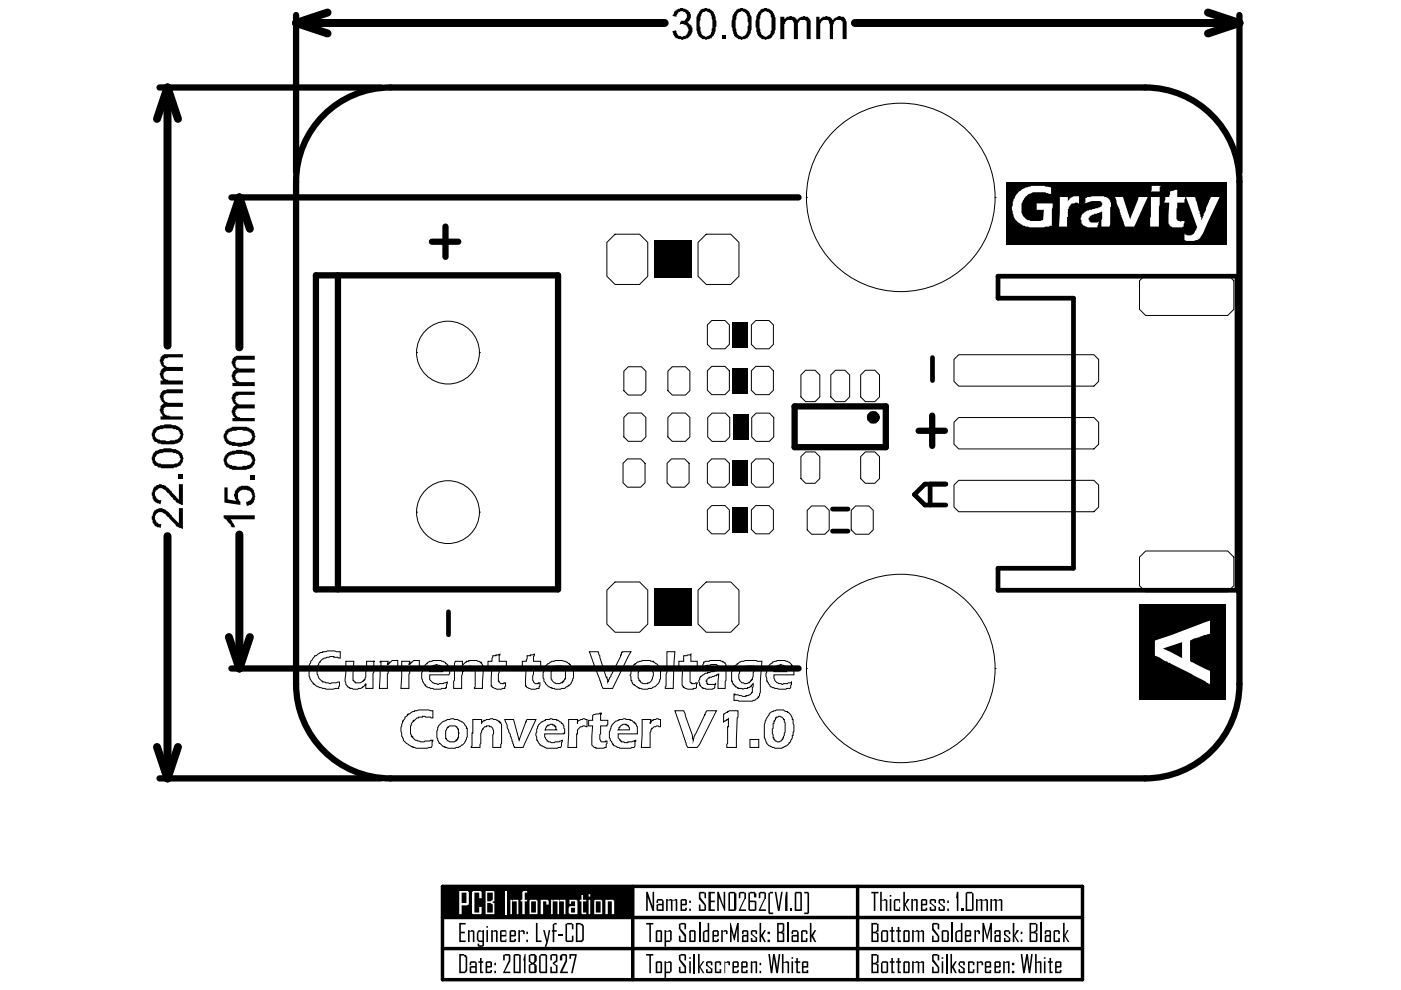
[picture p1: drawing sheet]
<svg xmlns="http://www.w3.org/2000/svg" width="297mm" height="210mm" viewBox="0 0 297 210" stroke-linecap="round" stroke-linejoin="round" font-family="sans-serif">
<g fill="none" stroke="#000" stroke-width=".21">
<path d="M128.7 51.4l1.7-1.7h5.2l1.7 1.7v7.2l-1.7 1.7h-5.2l-1.7-1.7zM148 51.4l1.7-1.7h5.2l1.8 1.7v7.2l-1.8 1.7h-5.2l-1.7-1.7zM171 41.9h.1M171 41.9a20 20 0 0 0 20 19.9 20 20 0 0 0 20-19.9M171 41.9a20 20 0 0 1 20-20 20 20 0 0 1 20 20M211 41.9h.1M241.6 59.5l1.3-1.3h17.4l1.3 1.3v6.1l-1.3 1.3h-17.4l-1.3-1.3zM88.3 74.8h.1M88.3 74.8a6.7 6.7 0 0 0 6.7 6.6 6.7 6.7 0 0 0 6.6-6.6M88.3 74.8a6.7 6.7 0 0 1 6.7-6.7 6.7 6.7 0 0 1 6.6 6.7M101.6 74.8h.1M132.3 78.7l.9-.9h2.8l.9 .9v4.1l-.9 1h-2.8l-.9-1z"/>
<path d="M141.6 78.7l.9-.9h2.8l1 .9v4.1l-1 1h-2.8l-.9-1zM150 68.9l.9-.9h2.8l.9 .9v4.1l-.9 .9h-2.8l-.9-.9zM150 78.6l.9-.9h2.8l.9 .9v4.1l-.9 1h-2.8l-.9-1zM159.3 68.9l.9-.9h2.8l1 .9v4.1l-1 .9h-2.8l-.9-.9zM159.3 78.6l.9-.9h2.8l1 .9v4.1l-1 1h-2.8l-.9-1zM170.8 78.5h2l1 1v4.7l-1 1h-2l-1-1v-4.7zM177.1 78.5h2l1 1v4.7l-1 1h-2l-1-1v-4.7zM182.5 79.5l1-1h2l1 1v4.7l-1 1h-2l-1-1zM203.3 75.2h28.6l1 1v4.7l-1 1h-28.6l-1-1v-4.7zM132.1 98.2l.9-.9h2.8l1 .9v4.2l-1 .9h-2.8l-.9-.9zM132.3 88.5l.9-.9h2.8l.9 .9v4.1l-.9 1h-2.8l-.9-1zM141.4 98.2l1-.9h2.8l.9 .9v4.2l-.9 .9h-2.8l-1-.9z"/>
<path d="M141.6 88.5l.9-.9h2.8l1 .9v4.1l-1 1h-2.8l-.9-1zM150 98.2l.9-.9h2.8l.9 .9v4.2l-.9 .9h-2.8l-.9-.9zM151 87.6h2.8l.9 .9v4.1l-.9 1h-2.8l-1-1v-4.1zM159.3 98.2l.9-.9h2.8l1 .9v4.2l-1 .9h-2.8l-.9-.9zM159.4 88.5l.9-.9h2.8l.9 .9v4.1l-.9 1h-2.8l-.9-1zM169.8 96.8l1-1h2l1 1v4.7l-1 1h-2l-1-1zM182.5 96.8l1-1h2l1 1v4.7l-1 1h-2l-1-1zM203.3 88.5h28.6l1 1v4.7l-1 1h-28.6l-1-1v-4.7zM88.3 108.6h.1M88.3 108.6a6.7 6.7 0 0 0 6.7 6.6 6.7 6.7 0 0 0 6.6-6.6M88.3 108.6a6.7 6.7 0 0 1 6.7-6.7 6.7 6.7 0 0 1 6.6 6.7M101.6 108.6h.1"/>
<path d="M150 108.1l.9-.9h2.8l.9 .9v4.2l-.9 .9h-2.8l-.9-.9zM159.3 108.1l.9-.9h2.8l1 .9v4.2l-1 .9h-2.8l-.9-.9zM171.1 108.2l1-.9h2.8l.9 .9v4.1l-.9 1h-2.8l-1-1zM180.5 108.2l.9-.9h2.8l.9 .9v4.1l-.9 1h-2.8l-.9-1zM203.3 101.8h28.6l1 1v4.7l-1 1h-28.6l-1-1v-4.7zM241.6 118.1l1.3-1.3h17.4l1.3 1.3v6.1l-1.3 1.3h-17.4l-1.3-1.3zM128.7 125.1l1.7-1.7h5.2l1.7 1.7v7.2l-1.7 1.7h-5.2l-1.7-1.7zM148 125.1l1.7-1.7h5.2l1.8 1.7v7.2l-1.8 1.7h-5.2l-1.7-1.7zM171 141.7h.1M171 141.7a20 20 0 0 0 20 20 20 20 0 0 0 20-20M171 141.7a20 20 0 0 1 20-19.9 20 20 0 0 1 20 19.9M211 141.7h.1"/>
</g>
<path d="M67 58.4h51.3v66.6h-51.3zM71.6 58.4v66.6M91.6 51.2h5.6M94.5 48v6.5M168.5 86.2h19.3v8.6h-19.3zM194.8 91.3h5.6M197.6 88.1v6.4" fill="none" stroke="#000" stroke-width="1.3"/>
<path d="M211.6 58.6h50.7v66.5h-50.7v-4.6h16v-57.3h-16zM197.7 75.8v4.9M176.5 107.9h3.3M176.5 112.6h3.3M197.2 102.6v4.5M200.5 102.6h-4.4l-2.2 2.3 2.2 2.2h4.4M95.1 129.7v4.9" fill="none" stroke="#000" stroke-width="1"/>
<g fill="#000">
<path d="M138.7 51h8v8h-8z" fill-rule="evenodd"/>
<path d="M155.3 68.3h3.3v5.3h-3.3z" fill-rule="evenodd"/>
<path d="M155.3 78h3.3v5.3h-3.3z" fill-rule="evenodd"/>
<path d="M155.4 87.9h3.3v5.4h-3.3z" fill-rule="evenodd"/>
<path d="M155.3 97.6h3.3v5.4h-3.3z" fill-rule="evenodd"/>
<path d="M155.3 107.5h3.3v5.4h-3.3z" fill-rule="evenodd"/>
<path d="M138.7 124.7h8v8h-8z" fill-rule="evenodd"/>
<path d="M241.6 128.1h18.4v20.2h-18.4z" fill-rule="evenodd"/>
</g>
<path d="M244.9 135.8l11.6-4.2v2.7l-.1 .2-2.1 .5v.1l-1 .2-1 .5v4.4l4.2 2v2.9l-3.8-2.2-7.8-3.9zM246.6 137.5l4 2v-3.3z" fill="#fff"/>
<path d="M213.3 38.5h46.7v13.3h-46.7z" fill-rule="evenodd" fill="#000"/>
<g fill="#fff">
<path d="M215.6 41.1h.1v-.2a5.8 5.8 0 0 1 3.6-1.5h2.2l.2 .2 1.1 .1v1.4h-.1a8.3 8.3 0 0 0-4.1-.2l-.3 .2a3.4 3.4 0 0 0-1.7 3.7 2.33 2.33 0 0 0 2.5 2.1h1.5l.2-.2h.4l.1-2.2h-1.5v-1.4h3.4v.9l-.2 .3v3.6h-.2a14.3 14.3 0 0 1-5.4 .1l-.1-.1a3.3 3.3 0 0 1-2.6-3.1l-.1-.3 .1-1.7z"/>
<path d="M224.7 41.8h1.7v.8l.3-.5 .4-.2a2.33 2.33 0 0 1 1.7-.3v1.5l-.4-.1h-.5l-.1 .1a.59 .59 0 0 0-.9 .5h-.2l-.1 .4v.3h-.2l-.2 3.7h-1.7z"/>
<path d="M230.1 41.9l.9-.1a9.2 9.2 0 0 1 3.5 0 1.16 1.16 0 0 1 .9 1l.1 .2v.8l-.1 .2v3.5l-.2 .5h-1.7l.2-3.2-1.9 .7a1.1 1.1 0 0 0-1 1.2h.2v.3l.3 .2h1.4l.3-.2v.2h-.2l-.1 1h-.2a4.6 4.6 0 0 1-2.9-.5l-.1-.3h-.2v-.7a.6 .6 0 0 1 0-.9l.2-.5 .6-.3v-.2l2.2-.7h.5v-.1a.7 .7 0 0 0 .9-.7 .7 .7 0 0 0-.9-.7h-.5a4.2 4.2 0 0 0-2.3 .5v-.1h.1z"/>
<path d="M236.4 41.8h1.7l1.5 4.7 1.7-4.2v-.4l.2-.1h1.8l-2.8 6.2h-1.1a.85 .85 0 0 1-1.1-.8z"/>
<path d="M248.1 40.6l.8-.2 .2-.1h.5v1.5h1.7l-.2 1.2h-1.5l-.2 2.7a.91 .91 0 0 0 .5 1.2l.4 .1h.1v-.1h.7v.3l-.1 .8-.4 .2h-.8a2.16 2.16 0 0 1-1.9-.5l-.2-.3 .2-4.4h-1v-.4l.2-.1v-.7h.8z"/>
<path d="M251.5 41.8h1a.76 .76 0 0 1 1 .3l.7 2.6 .1 .1 .2 1.2h.2v.5l.2 .2 .1-.9h.2v-.5l.5-.8v-.4l.8-1.8a.68 .68 0 0 1 1.1-.5h1l-3.6 7.8a2.58 2.58 0 0 1-2.9 1.5h-.6l-.4-.2v-1.2l-.1-.1a1.95 1.95 0 0 0 2.2 0l.6-1.4z"/>
<path d="M244.2 39.4h1.8v.2h-.1v1h-1.9v-.2h.2zM244 41.8h1.9v1.7l-.2 .3v4.2h-1.9v-1.8l.2-.2z"/>
</g>
<circle cx="185.1" cy="88.5" r=".34" fill="none" stroke="#000" stroke-width="2"/>
<g fill="none" stroke="#000" stroke-width=".21">
<path d="M66.7 139h.4l.3-.3a.97 .97 0 0 1 1-.4v-.1h.7l.3-.2 2.7 .2v1.3l-1.3-.1v-.2h-.9l-.8 .3a1.16 1.16 0 0 0-1.2 .9h-.2a3.1 3.1 0 0 0 .5 4h.2v.2h.5l.2 .2 .8 .1 .4-.1 1.7-.2v.9l-.2 .1v.4h-.2a6.8 6.8 0 0 1-4.5-.5 3.6 3.6 0 0 1-1.6-3.6v-.2a1.56 1.56 0 0 1 .4-1.3zM104.5 139h.7v-.1l.8-.2v.2h-.2v1.3h1.6v1.2h-1.6l-.1 2.2a1.2 1.2 0 0 0 .5 1.3h.7v-.1h.3l-.2 1.2h-.3a1.94 1.94 0 0 1-2.6-.7l.2-3.9h-.8v-1.2h.8zM111.8 139h.6v-.1l.9-.2v.3l-.2 .2v1h1.5v1.2h-1.5v1.5a1.43 1.43 0 0 0 .5 2l.9-.1-.2 1.2h-.3a1.94 1.94 0 0 1-2.6-.7l.2-3.9h-.9v-1.2h.9zM125 138.2h1.8l1.7 5.4h.2v.3l.2 .2v.5l2.7-5.4v-.3h.1v-.4a.87 .87 0 0 1 1.2-.3h.9l-3.9 7.8h-2.1zM141.4 138.2h1.7l-.3 7.8h-1.7v-.4l.1-.1v-2.6l.2-.3zM145 139h.6l.9-.3v1.5h1.3v1.2h-1.5v2.7a.64 .64 0 0 0 .7 .8l.8-.1-.1 .3v.7a2.69 2.69 0 0 1-2.9-.2l-.2-.3 .2-3.9h-.9v-1.2h1.1zM73.3 140.2h1.7l-.2 3.1a1.19 1.19 0 0 0 .5 1.4 1.19 1.19 0 0 0 1.4-.1l.7-.5v-.3l.2-.2 .1-3.4h1.7h-.2v2.4l-.1 .1v3.3h-1.5v-1.1a2.43 2.43 0 0 1-2.2 1.2h-.6l-.1-.1a1.55 1.55 0 0 1-1.4-.9l-.1-.7zM80.6 140.2h1.7l-.2 .7 .5-.4a1.34 1.34 0 0 1 1.6-.5h.1v1.4h-.3a1.21 1.21 0 0 0-1.4 .5h-.1a10.4 10.4 0 0 0-.4 4.1h-1.7l.2-4.4a1.36 1.36 0 0 0 0-1.4zM85.2 140.2h1.7l-.2 .7 .5-.4a1.34 1.34 0 0 1 1.5-.5h.2v1.4h-.3a1.02 1.02 0 0 0-1.4 .5h-.2a10.4 10.4 0 0 0-.3 4.1h-1.7zM85.9 152l.5-.3 .1-.3h.4l.1-.2a4.9 4.9 0 0 1 3.6-.7l1.2 .2v1.5h-.4l-.1-.2h-1l-.2-.1-1.7 .3a2.84 2.84 0 0 0-1.2 3.6v.3h.2a1.61 1.61 0 0 0 1.5 1l.3 .2h.7l.2-.2 1.7-.1v.1h-.2v.5a.59 .59 0 0 1-.5 .9 7.7 7.7 0 0 1-3.9-.2l-.5-.3a2.58 2.58 0 0 1-1.4-1.7 3.9 3.9 0 0 1 .2-3.6l.4-.3zM90.1 141.1l.5-.4 .2-.3a5.2 5.2 0 0 1 3.2-.2l.2 .2a2.43 2.43 0 0 1 1.1 2.2l-.1 .5h-4.1v.2a1.41 1.41 0 0 0 1.2 1.6l.7 .2 .1-.2h.9l.8-.3-.1 1a.76 .76 0 0 1-1.1 .4l-.1 .1h-1.5l-.9-.3a.91 .91 0 0 1-1-.7l-.2-.2a3.2 3.2 0 0 1-.2-3.2zM91.4 141.4l.4-.2a1.34 1.34 0 0 1 2 .7v.5h-2.7v-.5h.2z"/>
<path d="M93 153.9a4 4 0 0 1 3.2-1.5l.2 .2h.6l.2 .1a2.75 2.75 0 0 1 1.7 3.7 2.31 2.31 0 0 1-2.2 2.1l-.2 .1a3.3 3.3 0 0 1-3-.8 1.32 1.32 0 0 1-.7-1.2l-.2-.2v-1.5l.2-.1zM94.8 154.2l.5-.3h.5a.85 .85 0 0 1 1.2 .7h.2v.7l.2 .1-.2 .2v.8h-.2v.2a1.37 1.37 0 0 1-2.3 0h-.2v-.7a2.32 2.32 0 0 1 .3-1.7zM96.5 140.2h1.5v.9a1.55 1.55 0 0 1 1.4-.9v-.2h.2a3.3 3.3 0 0 1 2.5 .5v.2a1.93 1.93 0 0 1 .3 1.7l-.1 3.6h-1.7l.2-.4v-3.7h-.2v-.3h-.2a1.4 1.4 0 0 0-2.2 .8h-.2l-.1 .9v2.7h-1.7v-1.6l.2-.1v-3.6zM100.2 152.6h1.9v.8l.5-.7h.4l.1-.1 1.4-.2 .8 .3a1.71 1.71 0 0 1 1 2.2v2.7l-.1 .2v.7h-1.7v-2.7a1.22 1.22 0 0 0-.4-1.7 1.22 1.22 0 0 0-1.7 .3 4.6 4.6 0 0 0-.5 3.2l-.1 .2v.7h-1.9l.2-.4v-2.7h.1zM107 152.6h1.9l1.2 4.4 1.3-3.9h.2v-.4l.2-.1h1.8l-2.7 5.9h-1.8zM114.1 153.7l.7-.6a3.9 3.9 0 0 1 3.1-.5h.1v.1h.4a2.68 2.68 0 0 1 1.3 2.6l-.1 .3h-4.1a1.2 1.2 0 0 0 .5 1.4v.1l.8 .4 1.7-.2 .7-.3-.2 .6a.59 .59 0 0 1-.5 .9 7 7 0 0 1-3 0l-.2-.2a2.04 2.04 0 0 1-1.5-2l-.2-.9 .2-.1v-.7zM115.7 141.2l.1-.1a3.9 3.9 0 0 1 5.1-.2v.2a3.3 3.3 0 0 1-.2 4.2l-1 .7h-.3a3.2 3.2 0 0 1-2.9-.4h-.2a3.1 3.1 0 0 1-1.2-2.9l.2-.8h.2zM115.8 154.1l.4-.2v-.2h.3l.2-.1h.5v.1a.6 .6 0 0 1 .7 .7l.1 .4h-2.5h.2zM117.2 141.7a1.88 1.88 0 0 1 2.4-.1v.1a1.26 1.26 0 0 1 .3 1.4v.8h-.2a1.49 1.49 0 0 1-1.5 1.1 1.49 1.49 0 0 1-1.4-1.2v-.4a2.32 2.32 0 0 1 .4-1.7zM120.6 152.6h1.8v.8a.87 .87 0 0 1 1-.8 .6 .6 0 0 1 .9 0h.2v1.5a1.42 1.42 0 0 0-1.5 .1 1.42 1.42 0 0 0-.6 1.4h-.1v2.9h-1.9zM125.6 151.7l.2-.2 1.7-.3v.2h-.2v1.3h1.6v.9l-.2 .3h-1.4v1.7a1.55 1.55 0 0 0 .2 1.7h.9v-.2h.3l-.2 1.4h-.3l-.2 .1h-1.7v-.1a.99 .99 0 0 1-.8-1.4l.1-3.2h-.8v-1.2h.8zM129.7 153.7a2.33 2.33 0 0 1 1.5-1v-.1h.7l.4-.2h.3l.2 .2a2.19 2.19 0 0 1 2.2 1.3l.1 .2v1.5h-4a1.2 1.2 0 0 0 .5 1.4l.1 .3h.4a1.11 1.11 0 0 0 1.2 0h.6l.9-.3v.1h-.2v.5a.59 .59 0 0 1-.5 .9l-.8 .1a4.8 4.8 0 0 1-3.2-.6l-.4-.5a3.2 3.2 0 0 1-.2-3.3z"/>
<path d="M131.2 154.2h.2a1.37 1.37 0 0 1 1.4-.6v.1h.3v.2h.2l.1 .9h-2.3l.1-.2zM134.3 141.1a4 4 0 0 1 4.4-.7l.2 .1a1.63 1.63 0 0 1 1 1.4h.1a4 4 0 0 1-.6 3.2l-.5 .5-.7 .4h-.7a2.2 2.2 0 0 1-1.7 0h-.3v-.2l-.4-.2a2.19 2.19 0 0 1-1.3-2.2l-.2-.1 .2-.4v-.7zM135.8 141.6a2.55 2.55 0 0 1 1.9-.4v.2l.5 .3a2.37 2.37 0 0 1-.5 3.1h-.4v.1h-.1a1.21 1.21 0 0 1-1.4-.5h-.2a2.4 2.4 0 0 1 .2-2.7zM136.1 152.6h1.9l-.2 .8v-.2h.2v-.3l.5-.2v-.1h.4a.81 .81 0 0 1 1.1 .1v1.4a1.59 1.59 0 0 0-2.2 1.5v2.9h-1.8zM143.1 150.7h1.9l1.8 5.2v.7l.2 .4 .2-.9 2.2-4.6h.1v-.3a1.02 1.02 0 0 1 1.4-.5h1l-3.6 7.1-.5 .7h-2zM149.2 140.4l.7-.2a8.5 8.5 0 0 1 3.4 0v.2h.1a1.34 1.34 0 0 1 .5 1.5l-.1 4.1h-1.6l.2-3.1h-.2v.2h-.3v.2l-1.2 .3a.85 .85 0 0 0-.8 .8h-.2l.2 .4a.87 .87 0 0 0 1.1 .3h.6l.1-.2-.1 .7a1.34 1.34 0 0 1-1.6 .5l-1-.1v-.2l-.7-.5v-.5a.6 .6 0 0 1 0-.9l.2-.5 1-.7h.5v-.1l1.9-.4 .3-.1v-.4h.2v-.3l-.3-.2-.2-.3h-1.2l-.2 .2h-.6l-.9 .3zM153.4 151.4h.2a3.3 3.3 0 0 1 2.9-.7l-.4 7.8h-2v-.7l.2-.2v-3.5h.1v-1.7l-1 .7zM155.6 141.4a4 4 0 0 1 3.6-1.4l2.3 .2-.3 4.2v2.4l-.2 .5a2.23 2.23 0 0 1-2.3 1.4h-2.1l-.1-.2h-.9v-1.4h.2v.2h.7l.3 .2a2.22 2.22 0 0 0 2.7-.9l.2-1.7-.4 .6a3.7 3.7 0 0 1-2.8 .5v-.2l-.5-.2-.4-.5h-.1a4.5 4.5 0 0 1-.2-3.2h.2zM156.8 142.2h.2a1.63 1.63 0 0 1 1.3-1h1.6v1.2l-.2 .2v.5a1.16 1.16 0 0 1-.5 1.2l-.2 .3-.3 .2a1.5 1.5 0 0 1-1.8-.4 1.5 1.5 0 0 1-.1-1.8zM159 156.8h1.9v1.7h-1.9zM163.1 151.4l.1-.2a2.76 2.76 0 0 1 2.1-.7h.3a.97 .97 0 0 1 1 .4h.4v.1a1.61 1.61 0 0 1 1 1.6h.2v.8a3.6 3.6 0 0 1 0 2.2l-.2 .8-.4 .6a2.3 2.3 0 0 1-1.6 1.5l-.2 .1h-.5a2.33 2.33 0 0 1-1.7-.3 1.85 1.85 0 0 1-1.4-1.7l-.1-.2v-.5a5.7 5.7 0 0 1 1-4.4zM163.1 141.1l.5-.4 .1-.3a5.2 5.2 0 0 1 3.3-.2 2.68 2.68 0 0 1 1.3 2.5v.4h-4.2a1.51 1.51 0 0 0 1.5 1.8l.4 .2 .1-.2h.9l.8-.3-.2 1.2a5.2 5.2 0 0 1-4.4-.3l-.5-1.1h-.1v-.5a1.78 1.78 0 0 1 0-1.5l.1-.8h.2z"/>
<path d="M164.4 152.2h.2a.81 .81 0 0 1 1.2-.2l.3 .4a5.6 5.6 0 0 1 .2 3.4l-.2 .6h-.1a.85 .85 0 0 1-.5 .8 .85 .85 0 0 1-.9-.1l-.5-.3v-.4h-.2v-.6a1.78 1.78 0 0 1 0-1.6v-.8h.2v-.5h.2zM164.4 141.4l.5-.3h.5v-.2l.7 .2 .5 .3v.3h.2v.7h-2.7v-.3h.2z"/>
</g>
<path d="M68.6 24.4a20 20 0 0 1 14.2-5.9h160a20 20 0 0 1 20 20v106.6a20 20 0 0 1-20 19.9h-160a20 20 0 0 1-20-19.9v-106.6a19.9 19.9 0 0 1 5.8-14.1z" fill="none" stroke="#000" stroke-width="1.3"/>
<path d="M93.8 187.9h135.7v19.8h-135.7zM93.8 194.5h135.7M134.2 187.9v19.8M181.8 187.9v19.8M93.8 201.1h135.7" fill="none" stroke="#000" stroke-width=".73"/>
<g fill="#000">
<path d="M97.4 195.7h1.3v.3h-1v1.5h.9v.4h-.9v1.5h1v.3h-1.3zM99.2 197.2h.4v.2l.8-.2v.2h.2v2.3h-.4v-2.2h-.6v2.2h-.4zM104.1 197.2h.4v.2l.8-.2v.2h.2v2.3h-.3v-2.2h-.7v2.2h-.4zM109.9 197.2h.3v.2l.9-.2v.2h.2v.6h-.4v-.5h-.7v2.2h-.3zM113.6 195.7h.4v3.7h.8v.3h-1.2zM115.1 197.2h.4l.5 2 .3-2h.4l-.9 3.6h-.3l.3-1.1zM117.2 196l.3-.1v-.2h.5v.3h-.5v1.2h.5v.3h-.5v2.2h-.3v-2.2h-.2v-.3h.2zM118.4 198h1v.4h-1zM119.9 195.9h.3v-.2h1v.2l.4 .1v1h-.4v-1h-1v3.4h1v-1h.4v1.2h-.2v.1h-1.3v-.1h-.2zM137 195.7h1.5v.3h-.5v3.7h-.3v-3.7h-.7zM137 189.1h.3l1 3v-3h.4v4h-.4l-1-2.8v2.8h-.3zM141.2 190.6h.4v.2l.6-.2a.85 .85 0 0 0 1.1 0l.3 .2v2.3h-.3v-2.2h-.7v2.2h-.4v-2.2h-.6v2.2h-.4z"/>
<path d="M143.9 195.9h.4v-.2h1v.2h.2v1.1h-.4v-1h-.8v.9l1.2 1.3v1.5h-1.4v-.1h-.2v-1.2h.4v1h.8v-.8l-1-1.6h-.2zM148.2 189.3h.1v-.2h1.1v.2h.3v1.1h-.3v-1h-.9v.9l1 1.5h.2v1.2h-.2v.1h-1.3v-1.3h.3v1h.9v-.8l-1.2-1.4zM150.2 189.1h1.4v.3h-.9v1.5h.9v.4h-.9v1.5h.9v.3h-1.4zM152.1 189.1h.3l1 3v-3h.4v4h-.2l-1.2-2.8v2.8h-.3zM152.9 197.2h.4v.2l.8-.2v.2h.2v.6h-.4v-.5h-.6v2.2h-.4zM154.8 195.7h.1l.7 2.7 .7-2.7h.3v4h-.3v-2.8l-.5 2.5h-.2l-.7-2.5v.3h.2v2.5h-.3zM156.6 189.3l.4-.2h.8v.2h.4v1.3h-.2l-1 2.2h1.2v.3h-1.6l1.2-2.7v-1h-.8v1h-.4zM159.2 197.4h.1v-.2h1.1v.2h.1v.6h-.3v-.5h-.7v.5l1 .7v.9l-.1 .1h-1.1l-.1-.1v-.7h.3v.5h.7v-.5l-1-.9zM160.9 189.3l.3-.2h.9l.3 .2v1.3h-.2l-1 2.2h1.2v.3h-1.5l1.2-2.7v-1h-.9v1h-.3zM161 195.7h.4v2.5l.7-1h.3l-.7 1.2 .7 1.3h-.3l-.7-1.1v1.1h-.4zM162.9 189.4l.3-.1v-.2h.7v.3h-.7v4.1h.7v.3h-.8v-.1h-.2zM164.3 189.1h.3l.5 3.5 .5-3.5h.4l-.7 4h-.4z"/>
<path d="M166.6 189.1h.4v4h-.5v-2.7zM167.5 192.6h.3v.5h-.3zM169.8 197.4h.2v-.2h1v.2h.2v.6h-.3v-.5h-.7v1.9h.7v-.5h.3v.7l-.2 .1h-1.2zM170.5 189.1h.9v.2h.1v4.4h-.1v.1h-.9v-.3h.7v-4.1h-.7zM171.7 195.7h.3v2.5l.7-1h.4l-.7 1.2 .7 1.3h-.4l-.7-1.1v1.1h-.3zM184.7 189.1h1.6v.3h-.7v3.7h-.3v-3.7h-.6zM186.6 189.1h.3v1.7h.6v-.2l.6 .2v2.3h-.3v-2.2h-.9v2.2h-.3zM189 196.5h.3v.7h.4v.3h-.4v1.9h.4v.3h-.7v-2.2h-.4v-.3h.4zM189.5 190.9l.3-.3h.9l.1 .2v.7h-.1v-.6h-.9v1.9h.9v-.5h.1v.8h-1.1v-.1h-.2zM190.3 196.5h.4v.7h.3v.3h-.3v1.9h.3v.3h-.7v-2.2h-.3v-.3h.3zM191.5 189.1h.4v2.5l.5-1h.5l-.9 1.2 .9 1.3h-.4l-.6-1.1v1.1h-.4zM193.2 190.6h.4v.2l.8-.2 .2 .2v2.3h-.4v-2.2h-.6v2.2h-.4z"/>
<path d="M193.4 197.2h.3v.2h.5v-.2l1 .2v-.2h.6v.2h.1v2.3h-.3v-2.2h-.7v2.2h-.3v-2.2h-.9v2.2h-.3zM197.1 190.8h.2v-.2h1v.2h.2v.7h-.4v-.6h-.7v.6l1.1 .6v.9l-.2 .1h-1l-.2-.1v-.7h.3v.5h.7v-.5l-1-.7zM197.6 195.9h.2v-.2h1v.2h.3v1.1h-.3v-1h-.8v.9l1 1.5h.1v1.2h-.1v.1h-1.4v-1.3h.4v1h.8v-.8l-1.2-1.4zM199 190.8h.1v-.2h1.1v.2h.1v.7h-.3v-.6h-.7v.6l1 .6v.9l-.1 .1h-1.1l-.1-.1v-.7h.3v.5h.7v-.5l-1-.8zM202.9 189.1h.3v4h-.3v-2.7h-.2zM203.7 192.6h.5v.5h-.5zM206.6 197.2h.3v.2h.2v-.2h.5v.2h.2v.6h-.4v-.5h-.5v2.2h-.3zM206.9 190.6l.7 .2a.6 .6 0 0 1 .9 0h.3v-.2h.5v.2h.2v2.3h-.4v-2.2h-.8v2.2h-.4v-2.2h-.6v2.2h-.4zM208.3 195.7h.3l.7 2.7 .7-2.7h.3v4h-.3v-2.8l-.7 2.5-.7-2.5v2.8h-.3zM210 190.6l.7 .2a.6 .6 0 0 1 .8 0h.3v-.2h.5v.2h.2v2.3h-.3v-2.2h-.9v2.2h-.3v-2.2h-.7v2.2h-.3zM212.9 197.4h.1v-.2h.9l.1 .3h.2v.5h-.3v-.5h-.7v.5l.8 .7v.2h.2v.7h-.2v.1h-1.1v-.8h.3v.5h.7v-.5l-1-.7zM214.7 195.7h.4v2.5l.5-1h.5l-.9 1.2 .9 1.3h-.4l-.6-1.1v1.1h-.4z"/>
<path d="M223.4 197.4h.1v-.2h1v.2h.2v.6h-.3v-.5h-.7v1.9h.7v-.5h.3v.8a1.53 1.53 0 0 1-1.3-.1zM225.4 195.7h.3v2.5l.5-1h.4l-.7 1.2 .8 1.3h-.3l-.7-1.1v1.1h-.3zM101.8 203.1h.3v.7h.3v.3h-.3v1.9h.3v.3h-.6v-2.2h-.4v-.3h.4zM106.7 202.4h.3v-.1h1v.1h.2v1.4l-1.2 2.2h1.2v.3h-1.5l1.2-2.7v-1h-.9v1h-.3zM111.3 202.3h.1v4h-.3v-2.7h-.2zM116.7 202.4a1.53 1.53 0 0 1 1.3-.1v.1h.2v1.4l-.7 .5 .7 .3v1.7h-1.5v-1.3h.3v1h.9v-1.2l-.7-.5v-.2l.7-.5v-1h-.9v1h-.3zM118.7 202.6h.2l.1-.3h1.1v.1h.1v1.4l-1 2.2h1.2v.3h-1.7l1.2-2.7v-1h-.7v1h-.5zM120.7 202.3h1.6l-.9 4h-.3l.8-3.7h-.8v.7h-.4zM137 202.3h1.5v.3h-.5v3.7h-.3v-3.7h-.7zM143.9 202.4h.4v-.1h1v.1h.2v1.2h-.4v-1h-.8v.9l1.2 1.3v1.5h-1.4v-.1h-.2v-1.2h.4v1h.8v-.8l-1-1.6h-.2zM148 202.3h.3v2.5l.7-1h.4l-.9 1.2 .9 1.3h-.4l-.7-1.1v1.1h-.3zM149.7 204h.2v-.2h1v.2h.1v.6h-.3v-.5h-.7v.5l1 .7v.9l-.1 .1h-1l-.2-.1v-.7h.3v.5h.7v-.5l-1-.7z"/>
<path d="M151.6 204h.1v-.2h1v.2h.2v.6h-.3v-.5h-.7v1.9h.7v-.5h.3v.8a1.53 1.53 0 0 1-1.3-.1zM153.6 203.8h.2v.2h.3v-.2h.5l.2 .2v.6h-.4v-.5h-.6v2.2h-.2zM159.2 203.8h.3v.2l.9-.2 .1 .2v2.3h-.3v-2.2h-.7v2.2h-.3zM162.9 202.3h.3l.4 3.2 .3-3.2h.4l.5 3.2 .3-3.2h.3l-.5 4h-.3l-.5-3.2-.4 3.2h-.3zM165.8 202.3h.3v1.7h.4l.1-.2h.5v.2h.2v2.3h-.3v-2.2h-.9v2.2h-.3zM168.8 203.1h.4v.7h.5v.3h-.5v1.9h.5v.3h-.7l-.2-.1v-2.1h-.3v-.3h.3zM189 203.1h.3v.7h.4v.3h-.4v1.9h.4v.3h-.7v-2.2h-.4v-.3h.4zM190.3 203.1h.4v.7h.3v.3h-.3v1.9h.3v.3h-.7v-2.2h-.3v-.3h.3zM193.4 203.8h.3v.2h.4l.1-.2 1 .2v-.2h.6l.1 .2v2.3h-.3v-2.2h-.7v2.2h-.3v-2.2h-.9v2.2h-.3zM197.6 202.4h.2v-.1h1v.1h.3v1.2h-.3v-1h-.8v.9l1 1.5h.1v1.2h-.1v.1h-1.4v-1.3h.4v1h.8v-.8l-1.2-1.4zM201.5 202.3h.3v2.5l.7-1h.4l-.7 1.2 .7 1.3h-.4l-.7-1.1v1.1h-.3zM203.2 204.1h.2l.1-.3h.9l.2 .2v.6h-.4v-.5h-.7v.5l1.1 .7v1h-1.2v-.1h-.2v-.7h.3v.5h.7v-.5l-.8-.7v-.2h-.2z"/>
<path d="M205.2 204l.2-.2h.9l.3 .2v.6h-.3v-.5h-.7v1.9h.7v-.5h.3v.7h-.2v.1h-1.2zM207.1 203.8h.3v.2l.9-.2 .2 .3v.5h-.4v-.5h-.7v2.2h-.3zM212.7 203.8h.3v.2h.4v-.2h.6v2.5h-.3v-2.2h-.7v2.2h-.3zM216.4 202.3h.4l.3 3.2 .5-3.2h.3l.4 3.2 .3-3.2h.4l-.6 4h-.3l-.3-3.2-.5 3.2h-.4zM219.5 202.3h.3v1.7l.3-.2h.5l.2 .2v2.3h-.3v-2.2h-.7v2.2h-.3zM222.5 203.1h.3v.7h.4v.3h-.4v1.9h.4v.3h-.7v-2.2h-.3v-.3h.3z"/>
<path d="M103.1 196.4h.4v.3h-.4zM103.1 197.2h.4v2.5h-.4z"/>
<path d="M106 197.4h.2v-.2h1a1.52 1.52 0 0 1 .2 1.4h-1.1v.8h.9v-.3h.2v.6h-1.2v-.1h-.2zM106.3 197.5v.7h.9v-.7z"/>
<path d="M108 197.4h.2v-.2h1v.2h.2v1l-.2 .2h-.8v.8h.7v-.3h.3v.5h-.2v.1h-1.2zM108.4 197.5v.7h.7v-.7z"/>
<path d="M111.6 197.5h.3v.5h-.3zM111.6 199.2h.3v.5h-.3z"/>
<path d="M122.1 195.7h1v.2h.3l.2 .3h.2v2.9a.6 .6 0 0 1-.7 .6h-1zM122.4 196v3.4h.9v-.2h.1v-2.8l-.3-.2v-.2z"/>
<path d="M139 197.4h.2v-.2h1v.2h.2v2.2a1.53 1.53 0 0 1-1.4 .1zM139.4 197.5v1.9h.6v-1.9z"/>
<path d="M139.4 190.6h1l.1 .3h.2v2.2h-1.3a1.52 1.52 0 0 1-.2-1.3l.3-.2h.9v-.7h-.9v.6h-.3zM139.5 192v.8h.9v-.8z"/>
<path d="M140.9 197.2h.3v.2l1-.2v.2h.2v2l-.3 .2v.1h-.9v1.1h-.3zM141.2 197.5v1.9h.9v-1.9z"/>
<path d="M144.3 190.8h.1v-.2h1.1v.2h.1v1l-.1 .2h-.9v.8h.7v-.3h.3v.5h-.1v.1h-1.2zM144.6 190.9v.7h.7v-.7z"/>
<path d="M146.1 190.9h.4v.6h-.4zM146.1 192.6h.4v.5h-.4z"/>
<path d="M146.1 197.4h.2v-.2h1v.2h.2v2.2l-.2 .1h-1.2zM146.5 197.5v1.9h.7v-1.9z"/>
<path d="M150 195.7h.4v4h-.4a.76 .76 0 0 1-1-.3v-1.9l.5-.3h.5zM149.4 197.7v1.7h.6v-1.9h-.5z"/>
<path d="M151 197.4h.2v-.2h1v.2h.2v1l-.2 .2h-.8v.8h.7v-.3h.3v.5h-.2v.1h-1.2zM151.4 197.5v.7h.7v-.7z"/>
<path d="M154.4 189.3l.4-.2h1l.2 .3h.1v3.4l-.1 .3h-1.6zM154.8 189.4v3.4h.8v-3.4z"/>
<path d="M157.3 197.4h.2v-.2h1v.2h.2v2.3h-1.4v-1.3h.2v-.2h.8v-.7h-.6v.5h-.4zM157.7 198.6v.8h.6v-.8z"/>
<path d="M158.7 189.3h.3v-.2h1l.2 .3h.2v.9h-.5v-.9h-.9v1.5h1.2v.2h.2v1.9h-.2v.1h-1.4v-.1h-.1zM159 191.3v1.5h1v-1.5z"/>
<path d="M162.7 197.5h.5v.5h-.5zM162.7 199.2h.5v.5h-.5z"/>
<path d="M164.8 195.7h1.3v.2h.2v1.6h-.3v.2h.3v2h-1.5zM165.1 196v1.5h.5l.4-.3v-1.2zM165.1 197.9v1.5h.9v-1.4z"/>
<path d="M168 197.2h1l.2 .3h.1v2.2h-1.3a1.52 1.52 0 0 1-.2-1.3h.2v-.2h1v-.7h-.8v.5h-.4zM168.2 198.6v.8h.8v-.8z"/>
<path d="M168.5 189.3h.2v-.2h1.1v.2h.2v3.8h-1.5zM168.8 189.4v3.4h.9v-3.4z"/>
<path d="M184.7 195.7h1.2v.2h.4v1.6h-.4l-.1 .2h.3v.2h.2v1.8h-1.6zM185.1 196v1.5h.5l.3-.3v-1.2zM185.1 197.9v1.5h.8v-1.4z"/>
<path d="M186.8 197.5h.1l.2-.3h1v.2h.2v2.2h-.2v.1h-1.2v-.1h-.1zM187.1 197.5v1.9h.9v-1.9z"/>
<path d="M188.6 189.8h.4v.3h-.4zM188.6 190.6h.4v2.5h-.4z"/>
<path d="M191.5 197.4h.2v-.2h1v.2h.2v2.2a1.53 1.53 0 0 1-1.4 .1zM191.9 197.5v1.9h.6v-1.9z"/>
<path d="M195.2 190.8h.2v-.2h1v.2h.2v1l-.2 .2h-.8v.8h.7v-.3h.3v.5h-.2v.1h-1.2zM195.6 190.9v.7h.7v-.7z"/>
<path d="M199.6 197.4h.2v-.2h1l.4 .3v2.1h-.2v.1h-1.2v-.1h-.2zM200 197.5v1.9h.8v-1.9z"/>
<path d="M200.8 190.9h.4v.6h-.4zM200.8 192.6h.4v.5h-.4z"/>
<path d="M203.7 195.7h.4v4h-1.4v-.3h-.2v-1.7l.2-.3h.3v-.2h.7zM202.9 197.7v1.5l.1 .2h.7v-1.9h-.7v.2z"/>
<path d="M204.6 197.4h.1v-.2h1v.2h.2v1.2h-1v.8h.7v-.3h.3v.5l-.2 .1h-1l-.1-.1zM204.9 197.5v.7h.7v-.7z"/>
<path d="M204.7 189.3l.4-.2h1l.2 .3h.1v3.6h-.1v.1h-1.6zM205.1 189.4v3.4h1v-3.4z"/>
<path d="M210.8 197.4h.2v-.2h1l.2 .2v2.3h-1.2a1.52 1.52 0 0 1-.2-1.3h.2v-.2h.8v-.7h-.6v.5h-.4zM211.2 198.6v.8h.6v-.8z"/>
<path d="M216.4 197.5h.4v.5h-.4zM216.4 199.2h.4v.5h-.4z"/>
<path d="M218.3 195.7h1.3v.2l.4 .1v1.4l-.5 .3h.3v.2h.2v1.7h-.2v.1h-1.5zM218.6 196v1.5h.5l.5-.3v-1.2zM218.6 197.9v1.5h1v-1.4l-.3-.1z"/>
<path d="M221.5 197.4h.2v-.2h1v.2h.1v2.3h-1.3v-1.3h.2v-.2h.8v-.7h-.7v.5h-.3zM221.8 198.6v.8h.7v-.8z"/>
<path d="M97.4 202.3h1v.1h.3l.2 .4h.2v3l-.2 .4-.3 .1h-1.2zM97.7 202.6v3.4h.9l.1-.3v-2.7l-.3-.2v-.2z"/>
<path d="M99.7 203.8h1.1l.3 .3v2.2h-1.4a1.52 1.52 0 0 1-.1-1.3h.1v-.2h1.1v-.7h-.9v.5h-.3zM99.9 205.2v.8h.9v-.8z"/>
<path d="M101.3 197.4h.1v-.2h.5v.2l.7-.2v3.4l-.3 .2h-.9v-.2h-.1v-.5h.3v.3h.7v-.7h-.9l-.3-.5v-1.5h.2zM101.4 197.7v1.5h.2v.2h.7v-1.9h-.7v.2z"/>
<path d="M103 204h.1v-.2h1v.2h.2v1l-.2 .2h-.8v.8h.7v-.3h.3v.5h-.2v.1h-1.1zM103.3 204.1v.7h.7v-.7z"/>
<path d="M104.8 204.1h.4v.5h-.4zM104.8 205.8h.4v.5h-.4z"/>
<path d="M108.9 202.4h.2v-.1h1l.3 .1v3.9h-1.5zM109.2 202.6v3.4h.9v-3.4z"/>
<path d="M112.1 202.4h.3v-.1h1.1l.1 .3h.2v1.2h-.2l-.3 .5 .5 .3v1.6h-.2v.1h-1.3v-.1h-.2v-1.6l.5-.3-.5-.3zM112.4 202.6v1.2l.5 .3 .4-.3v-1.2zM112.4 204.6v1.4h.9v-1.4l-.4-.1z"/>
<path d="M114.3 202.6h.2l.1-.3h1.1l.3 .1v3.9h-1.5v-.1h-.2zM114.6 202.6v3.4h1.1v-3.4z"/>
<path d="M139 204h.2v-.2h1v.2h.2v2.2a1.53 1.53 0 0 1-1.4 .1zM139.4 204.1v1.9h.6v-1.9z"/>
<path d="M140.9 203.8h.3v.2l1-.2v.2h.2v2h-.2l-.1 .3h-.9v1.1h-.3zM141.2 204.1v1.9h.9v-1.9z"/>
<path d="M146.1 203h.4v.3h-.4zM146.1 203.8h.4v2.5h-.4z"/>
<path d="M155.3 204h.2v-.2h1v.2h.1v1l-.1 .2h-.9v.8h.7v-.3h.3v.5h-.1v.1h-1.2zM155.6 204.1v.7h.7v-.7z"/>
<path d="M157.1 204h.2v-.2h1v.2h.2v1.2h-1v.8h.7v-.3h.3v.6a1.53 1.53 0 0 1-1.4-.1zM157.5 204.1v.7h.7v-.7z"/>
<path d="M161 204.1h.4v.5h-.4zM161 205.8h.4v.5h-.4z"/>
<path d="M167.8 203h.4v.3h-.4zM167.8 203.8h.4v2.5h-.4z"/>
<path d="M170 204h.2v-.2h1a1.52 1.52 0 0 1 .2 1.4h-1v.8h.6v-.3h.4v.6a1.53 1.53 0 0 1-1.4-.1zM170.4 204.1v.7h.6v-.7z"/>
<path d="M184.7 202.3h1.2v.1h.4v1.7h-.4l-.1 .2h.3v.2h.2v1.8h-1.6zM185.1 202.6v1.5h.5l.3-.3v-1.2zM185.1 204.5v1.5h.8v-1.4z"/>
<path d="M186.8 204.1h.1l.2-.3h1v.2h.2v2.2h-.2v.1h-1.2v-.1h-.1zM187.1 204.1v1.9h.9v-1.9z"/>
<path d="M191.5 204h.2v-.2h1v.2h.2v2.2a1.53 1.53 0 0 1-1.4 .1zM191.9 204.1v1.9h.6v-1.9z"/>
<path d="M199.6 203h.4v.3h-.4zM199.6 203.8h.4v2.5h-.4z"/>
<path d="M208.8 204h.2v-.2h1v.2h.1v1.2h-1v.8h.7v-.3h.3v.6a1.53 1.53 0 0 1-1.3-.1zM209.1 204.1v.7h.7v-.7z"/>
<path d="M210.8 204h.2v-.2h1v.2h.2v1l-.2 .2h-.8v.8h.6v-.3h.4v.5h-.2v.1h-1.2zM211.2 204.1v.7h.6v-.7z"/>
<path d="M214.6 204.1h.5v.5h-.5zM214.6 205.8h.5v.5h-.5z"/>
<path d="M221.3 203h.4v.3h-.4zM221.3 203.8h.4v2.5h-.4z"/>
<path d="M223.7 204h.2v-.2h1v.2h.1v1l-.1 .2h-.9v.8h.7v-.3h.3v.5h-.1v.1h-1.2zM224 204.1v.7h.7v-.7z"/>
</g>
<path d="M148.3 195.7v4M167.1 195.7v4M201.8 195.7v4M220.6 195.7v4M147.2 202.3v4M200.8 202.3v4" fill="none" stroke="#000" stroke-width=".34"/>
<path d="M93.8 188.1h40.1v6.5h-40.1z" fill-rule="evenodd" fill="#000"/>
<g fill="#fff">
<path d="M100.1 189.1h.1v-.2h1.7v.2h.2v1.3h-.5v-1.1h-1v4.2h1v-1.2h.5v1.4l-.2 .1h-1.7l-.1-.1z"/>
<path d="M107 188.9h.4v4.9h-.4z"/>
<path d="M108.2 190.8h.3v.1h.2v-.1h1.2v3h-.3v-2.7h-1.1v2.7h-.3z"/>
<path d="M110.7 189.1h.2v-.2h.9v.4h-.5v1.5h.5v.3h-.5v2.7h-.6v-2.7h-.3v-.3h.3z"/>
<path d="M114.6 190.8h.5v.1v-.1h.2a.76 .76 0 0 1 1 .3v.7h-.5v-.7h-.7v2.7h-.5z"/>
<path d="M116.8 190.8h.4v.1h.2v-.1h1.1v.1h.2v-.1h1.2v3h-.3v-2.7h-1.1v2.7h-.3v-2.7h-1v2.7h-.4z"/>
<path d="M123.3 189.8h.3v1h.7v.3h-.7v2.4h.7v.3h-.9l-.1-.1v-2.6h-.4v-.3h.4z"/>
<path d="M128.4 190.8h.5v.1l.3-.1a.76 .76 0 0 1 1 .3v2.7h-.5v-2.7h-.8v2.7h-.5z"/>
<path d="M97.4 188.9h1.8v.2h.2v2.7l-.3 .2h-1.2v1.8h-.5zM97.9 189.3v2.2h1v-2.2z"/>
<path d="M103 188.9h1.7l.1 .2v2h-.3v.2h-.2l.5 .2v2.3h-1.8zM103.3 189.3v1.8h.7l.5-.3v-1.5zM103.3 191.5v2h1.2v-1.7l-.5-.3z"/>
<path d="M112.3 190.9l.1-.1h1.4v.1h.2v2.9h-1.7zM112.6 191.1v2.4h1v-2.4z"/>
<path d="M120.7 190.8h1.6v.1h.1v2.9h-.6a.87 .87 0 0 1-1.2-.3v-1l.1-.4h1.2v-1h-.8v.5h-.4zM121.1 192.5v1h.8v-1z"/>
<path d="M124.8 189.6h.3v.5h-.3zM124.8 190.8h.3v3h-.3z"/>
<path d="M126 190.9l.2-.1h1.3v.1h.2v2.9h-1.7zM126.3 191.1v2.4h1v-2.4z"/>
</g>
<g fill="none" stroke="#000" stroke-width="1.7">
<path d="M35.5 18.5l2.2 6.7M35.5 18.5l-2.2 6.7M35.5 18.5v54.8M62.8 4.9l6.6 2.2M62.8 4.9h78.1M69.4 2.7l-6.6 2.2M181.2 4.9h81.6M256.1 2.7l6.7 2.2M262.8 4.9l-6.7 2.2M50.8 41.9l2.2 6.6M50.8 41.9l-2.3 6.6M50.8 41.9v31.7"/>
<path d="M35.5 113.7v51.3M50.8 113.3v28.4M48.5 135.1l2.3 6.6M53 135.1l-2.2 6.6M33.3 158.4l2.2 6.6M37.7 158.4l-2.2 6.6"/>
</g>
<path d="M33.8 18.5h47M62.8 3.2v33.3M262.8 3.2v33.3M49.1 41.9h120.2M49.1 141.7h120.2M33.8 165h47" fill="none" stroke="#000" stroke-width="1.3"/>
<g fill="#000">
<path d="M142.9 2.5l.9-.6a2.09 2.09 0 0 1 2.5 .8v.2a1.1 1.1 0 0 1 0 1.2l-.3 .5-.4 .1a1.68 1.68 0 0 1 1 2.4 2.66 2.66 0 0 1-2.2 1.4v-.2h-.1a1.2 1.2 0 0 1-1.4-.9h-.1l-.2-.8 .7-.2 .1 .2a.87 .87 0 0 0 .9 1 .6 .6 0 0 0 .8 0l.5-.3v-.2a.81 .81 0 0 0 .2-1.2v-.1a1.44 1.44 0 0 0-1.5-.7v.1h-.2l.3-.8h.7l.2-.3a.81 .81 0 0 0 .2-1.2l-.2-.2a.81 .81 0 0 0-1.2-.2l-.5 .4-.2 .7-.8-.2zM153.1 7.4h.8v.9h-.8zM165.4 3.6h.9v.6l.5-.6h.5a.6 .6 0 0 1 .9 0l.5 .1 .3 .5 .8-.6a1.44 1.44 0 0 1 2.1 1.3v3.4h-.9v-3.1a.83 .83 0 0 0-.2-.9 .83 .83 0 0 0-1-.1h-.1l-.5 .7v3.4h-.9v-3.6h-.1v-.1a.87 .87 0 0 0-1.2-.4l-.4 .2-.1 .7h-.2v3.2h-.9zM173.1 3.6h.6v.6l.7-.5v-.1h.5l.2-.2 .8 .2 .5 .6 .4-.1v-.2l.8-.3a.6 .6 0 0 1 .9 0 .85 .85 0 0 1 .8 .8l.2 .2v3.7h-.8v-3.4a.6 .6 0 0 0-.7-.7 .85 .85 0 0 0-1.2 .9l-.2 .1v3.1h-.7v-3.2l-.1-.4a.68 .68 0 0 0-1-.5l-.6 .2v.2h-.1v.3h-.2v3.4h-.8zM34.4 82.9l.8-.2 .2-.2h3.4v.9h-3.6l-.3 .2v.1h-.2v.5h-.2l.4 .7a1.16 1.16 0 0 0 1.2 .5h2.7v.9h-3.7v.1l-.4 .2v.3l-.2 .2h.2v.2a.92 .92 0 0 0 1.2 .8l.2 .2h2.7v.7h-4.8v-.7h.7l-.3-.2-.2-.5a.81 .81 0 0 1-.2-1.2 .88 .88 0 0 1 .7-.8l-.3-.5h-.2v-.4a.81 .81 0 0 1-.2-1.1zM34 75.8l.4-.4a1.11 1.11 0 0 1 1.2-.3h3.2v.7h-3.2v.1h-.5l-.4 .4v.3h-.2v.2h.2v.5l.7 .5h3.4v.8h-3.1a.93 .93 0 0 0-1 .6 .93 .93 0 0 0 .4 1.1l.6 .4h3.1v.8h-4.8v-.8h.7a1.71 1.71 0 0 1-.5-2.4h.2l.3-.5-.5-.3-.2-.7a.6 .6 0 0 1 0-.9zM49.3 83.7l.3-.3a1.11 1.11 0 0 1 1.2-.4h3.2v.7h-3.4l-.1 .2h-.4v.2h-.1v.5h-.2v.1h.2v.5h.1a1.16 1.16 0 0 0 1.2 .6h2.7v.8h-3.4a.6 .6 0 0 0-.6 .7l-.2 .1 .2 .2v.3l.5 .6h.3l.2 .1h3v.7h-4.7v-.7h.7a1.71 1.71 0 0 1-.6-2.3l.6-.4v-.1l-.6-.4-.1-.7a.6 .6 0 0 1 0-.8zM49.3 76.1l.1-.2a1.21 1.21 0 0 1 1.4-.5h3.2v.9h-3a.68 .68 0 0 0-.7 0 .68 .68 0 0 0-.3 .7l-.2 .1h.2l.1 .9h.4l.1 .1h3.4v.9h-3a.93 .93 0 0 0-1.1 .6 .93 .93 0 0 0 .4 1.1v.1h.3l.2 .2h3.2v.9h-4.7v-.7h.7v-.2l-.7-.5v-.5a.6 .6 0 0 1 0-.8l.1-.6 .6-.3-.6-.5-.1-.7h-.2zM32.7 108.2l.7-.3a1.44 1.44 0 0 1 1.3 0h.2v.2h.3v.1l.7 .6 2 2.2v-3.3h.9v4.4l-.4-.1a2.62 2.62 0 0 1-1.7-1.2l-.8-.9v-.1l-.8-.7v-.2h-.4v-.1h-.2a.97 .97 0 0 0-1.5 .5 1.05 1.05 0 0 0 .4 1.5 .65 .65 0 0 0 .8 .3l-.2 .9h-.1v-.2a1.2 1.2 0 0 1-1.4-.8l-.2-.2v-.4a1.1 1.1 0 0 1 0-1.1zM32.7 103.2h.3v-.2l.9-.3a2.42 2.42 0 0 1 2 1.1l.5 .4 1.2 1.5 .3 .2v-3.2h.9v4.4h-.4l-1-.5-.3-.6-.9-.6-.3-.7-.5-.3-.2-.4h-.1v-.2h-.4a.81 .81 0 0 0-1.2-.1l-.3 .1v.2a.81 .81 0 0 0-.2 1.2l.4 .7 .8 .1-.2 .9-.3-.2a1.44 1.44 0 0 1-1.4-1.5l-.1-.2v-.6h.1zM37.8 100.5h1v1h-1zM47.6 103.3h.7v2.6l1.8 .3-.5-1v-.5h.2a1.74 1.74 0 0 1 2-1.7 1.56 1.56 0 0 1 1.5 .5h.2l.3 .5 .2 1 .2 .2-.2 .3a1.57 1.57 0 0 1-.8 1.6l-.9 .1-.1-.8a1.15 1.15 0 0 0 1.1-.9 .6 .6 0 0 0 0-.8 1.65 1.65 0 0 0-2.8 0 1.71 1.71 0 0 0 .5 1.7v.7l-3.4-.5z"/>
<path d="M47.4 109.3h6.6v.8h-5.1l.9 1.4v.3h-.7v-.2h-.2v-.3l-.6-.9-.9-.6zM53 100.8h1v1h-1z"/>
<path d="M148.5 2l.3-.1a2.09 2.09 0 0 1 2.6 .8l.3 .9v.6l.2 .2v1.2l-.2 .2-.1 1.3-.4 .5a1.33 1.33 0 0 1-1.2 .7l-.5 .2v-.2h-.7v-.2l-.3-.1a1.32 1.32 0 0 1-.7-1.2l-.1-.4v-2.8zM148.8 2.7l-.3 .9v.5a2.62 2.62 0 0 0 0 1.8l.2 1.2a1.33 1.33 0 0 0 1.2 .7l.8-.5v-.4a5.6 5.6 0 0 0 .2-3.3l-.2-.7-.5-.4a.81 .81 0 0 0-1.2 .2z"/>
<path d="M156.1 2l.7-.1a.85 .85 0 0 1 1 0l1 .5 .2 .6a2.54 2.54 0 0 1 .3 1.9v1.4l-.1 .8h-.2l-.2 .5a1.37 1.37 0 0 1-1.3 .7l-.2 .2-.8-.2v-.2l-.7-.3a6.5 6.5 0 0 1-.5-4.1v-.3l.3-.7zM156.3 2.9v.3a5.6 5.6 0 0 0-.2 3.4 1.14 1.14 0 0 0 .8 1.1 1.14 1.14 0 0 0 1.3-.4l.3-.7v-1l.2-.2-.2-1.8-.2-.2a1.02 1.02 0 0 0-1.5-.9z"/>
<path d="M161.2 2h.2a1.94 1.94 0 0 1 2.7 .9 6 6 0 0 1 .3 2.9l-.1 1.3h-.2a1.56 1.56 0 0 1-1.2 1.2 1.91 1.91 0 0 1-2.4-1.2v-.2a5.2 5.2 0 0 1 0-3.7zM161.4 2.9v.1a6 6 0 0 0-.2 3.6l.2 .7h.1a.76 .76 0 0 0 .7 .5 .76 .76 0 0 0 .7-.4l.3-.1a7 7 0 0 0 .4-3.4l-.2-.3a.87 .87 0 0 0-.8-1.1v-.1h-.5v.1h-.4v.2z"/>
<path d="M32.5 96.1l.4-.2v-.2a6 6 0 0 1 2.8-.6l1 .1a2.06 2.06 0 0 1 1.7 .9h.2l.3 1.2-.1 .1-.2 .9h-.2l-.1 .5h-.2a6.8 6.8 0 0 1-3.9 .5l-.2-.2h-.5v-.2l-.6-.1-.2-.4h-.2l-.3-1v-.5zM33.2 96.4v.2a.82 .82 0 0 0 0 1.3v.2h.2a7 7 0 0 0 3.3 .3l.4-.1a.95 .95 0 0 0 .9-.4 .95 .95 0 0 0 .1-1l-.2-.5-.3-.2a6.8 6.8 0 0 0-4.2 0v.2z"/>
<path d="M32.5 91l.4-.2v-.1a7.5 7.5 0 0 1 3.2-.7l.6 .1a2.06 2.06 0 0 1 1.7 .9h.2v.2a2.09 2.09 0 0 1-.7 2.7 8.3 8.3 0 0 1-4 .1h-.4l-.3-.3h-.3l-.6-.7-.1-1.2zM33.2 91.3v.2a.96 .96 0 0 0-.2 1.4l1 .5h1.1l.1 .1 1.9-.1 .2-.2a1.17 1.17 0 0 0 1-1.2h-.2l-.2-.7-.3-.1a6.8 6.8 0 0 0-4.2 0v.1z"/>
<path d="M47.8 96.4h.1a1.33 1.33 0 0 1 1.2-.7l.2-.1h.7l.1-.2h1.2l.2 .2h.8l.4 .1a1.83 1.83 0 0 1 1.3 2.4v.3h-.2l-.1 .4a1.33 1.33 0 0 1-1.2 .7l-.3 .1h-2.9l-.2-.1h-.3l-.4-.4h-.3l-.5-.7-.2-.6v-.5l.2-.2v-.4h.2zM48.4 96.7v.2a.96 .96 0 0 0-.1 1.4l.5 .3 1 .2a2.63 2.63 0 0 0 1.8 0l1.2-.2a1.32 1.32 0 0 0 .7-1.2h-.2v-.3l-.3-.5h-.3a5.8 5.8 0 0 0-3.9 0z"/>
<path d="M47.8 91.3l.3-.1v-.2h.3v-.2h.4a2.55 2.55 0 0 1 1.8-.3h1.7l1 .5a1.36 1.36 0 0 1 .7 1.3l.2 .2v.2h-.2v.7h-.2l-.3 .6-.7 .4-1.7 .3-2.5-.3v-.2l-.5-.2-.2-.3h-.1l-.2-.5a1.55 1.55 0 0 1 .2-1.7zM48.4 91.7v.1a.96 .96 0 0 0-.1 1.4h.1l.2 .3 1.2 .2 .2 .2h1.5l.1-.2h.7a1.14 1.14 0 0 0 1.1-.8 1.14 1.14 0 0 0-.4-1.2h-.2v-.2h-.3v-.2h-.7a2.63 2.63 0 0 0-1.8 0h-.7z"/>
</g>
</svg>
